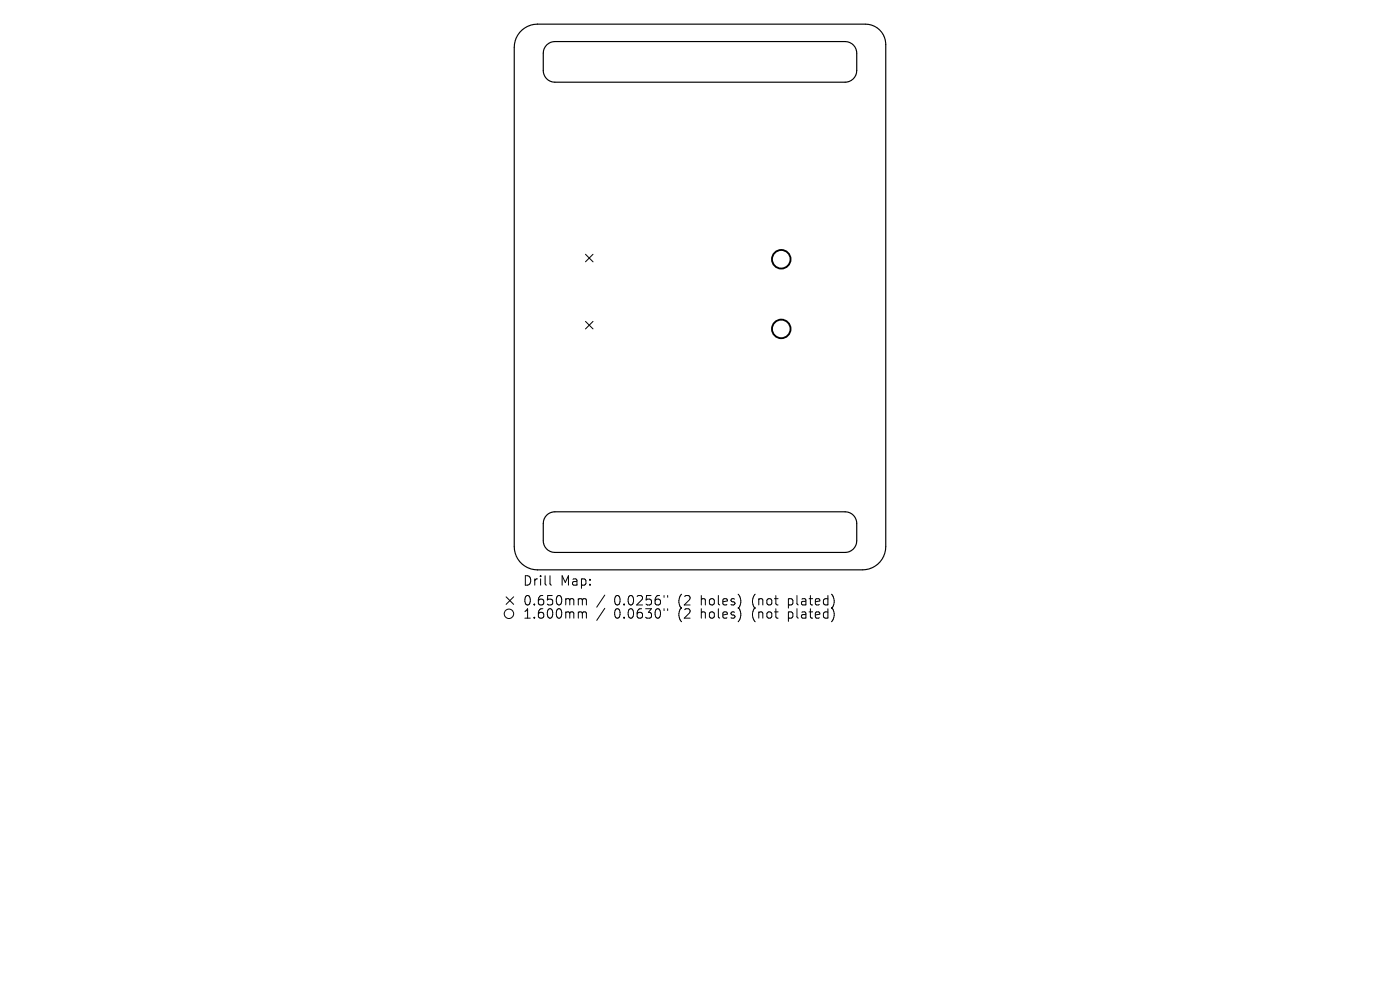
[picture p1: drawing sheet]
<svg xmlns="http://www.w3.org/2000/svg" width="297mm" height="210mm" viewBox="0 0 297 210" stroke-linecap="round" stroke-linejoin="round" font-family="sans-serif">
<defs><g id="words">
<g font-size="2.8">
<text x="111" y="124.5">Drill</text>
<text x="118.9" y="124.5">Map:</text>
<text x="111" y="128.7">0.650mm</text>
<text x="111" y="131.5">1.600mm</text>
<text x="130.2" y="128.7">0.0256&quot;</text>
<text x="130.2" y="131.5">0.0630&quot;</text>
<text x="143.8" y="128.7">(2</text>
<text x="143.8" y="131.5">(2</text>
<text x="148.7" y="128.7">holes)</text>
<text x="148.7" y="131.5">holes)</text>
<text x="159.7" y="128.7">(not</text>
<text x="159.7" y="131.5">(not</text>
<text x="167.4" y="128.7">plated)</text>
<text x="167.4" y="131.5">plated)</text>
</g>
</g></defs>
<path d="M110.3 6.8a4.9 4.9 0 0 1 3.7-1.7h69.6a4.3 4.3 0 0 1 4.3 4.3v106.6a4.9 4.9 0 0 1-4.9 4.9h-69a4.9 4.9 0 0 1-4.9-4.9v-106a4.9 4.9 0 0 1 1.2-3.2zM116 9.5a2.46 2.46 0 0 1 1.7-.7h61.6a2.46 2.46 0 0 1 2.5 2.5v3.7a2.46 2.46 0 0 1-2.5 2.4h-61.6a2.46 2.46 0 0 1-2.4-2.4v-3.7a2.46 2.46 0 0 1 .7-1.8zM116 109.2a2.46 2.46 0 0 1 1.7-.6h61.6a2.46 2.46 0 0 1 2.5 2.4v3.7a2.46 2.46 0 0 1-2.5 2.5h-61.6a2.46 2.46 0 0 1-2.4-2.5v-3.7a2.46 2.46 0 0 1 .7-1.8z" fill="none" stroke="#000" stroke-width=".25"/>
<g fill="none" stroke="#000" stroke-width=".21">
<path d="M124.2 53.9l1.6 1.6M125.8 53.9l-1.6 1.6M124.2 68.2l1.6 1.6M125.8 68.2l-1.6 1.6M107.4 126.6l1.6 1.6M109 126.6l-1.6 1.6M116.7 122.1v1.7l.3 .3M123.3 127l.2 .3M123.3 129.8l.2 .3M123.5 127.3v1M123.5 130.1v1M123.5 127.3l.3-.3 .5 .1 .1 1.2"/>
<path d="M123.5 130.1l.3-.3 .5 .1 .1 1.2M128.3 126.2l-1.7 2.6M128.3 129l-1.7 2.6M140.9 126.3v.4M140.9 129.1v.4M141.6 126.3v.4M141.6 129.1v.4M157.1 126.9v1.3M157.1 129.7v1.3M176.5 126.1a2.35 2.35 0 0 1 0 2.9M176.5 128.9a2.35 2.35 0 0 1 0 2.9"/>
<circle cx="108" cy="130.2" r="1"/>
</g>
<g fill="none" stroke="#000" stroke-width=".39">
<circle cx="165.7" cy="55" r="1.97"/>
<circle cx="165.7" cy="69.8" r="1.97"/>
</g>
<use href="#words"/>
</svg>
